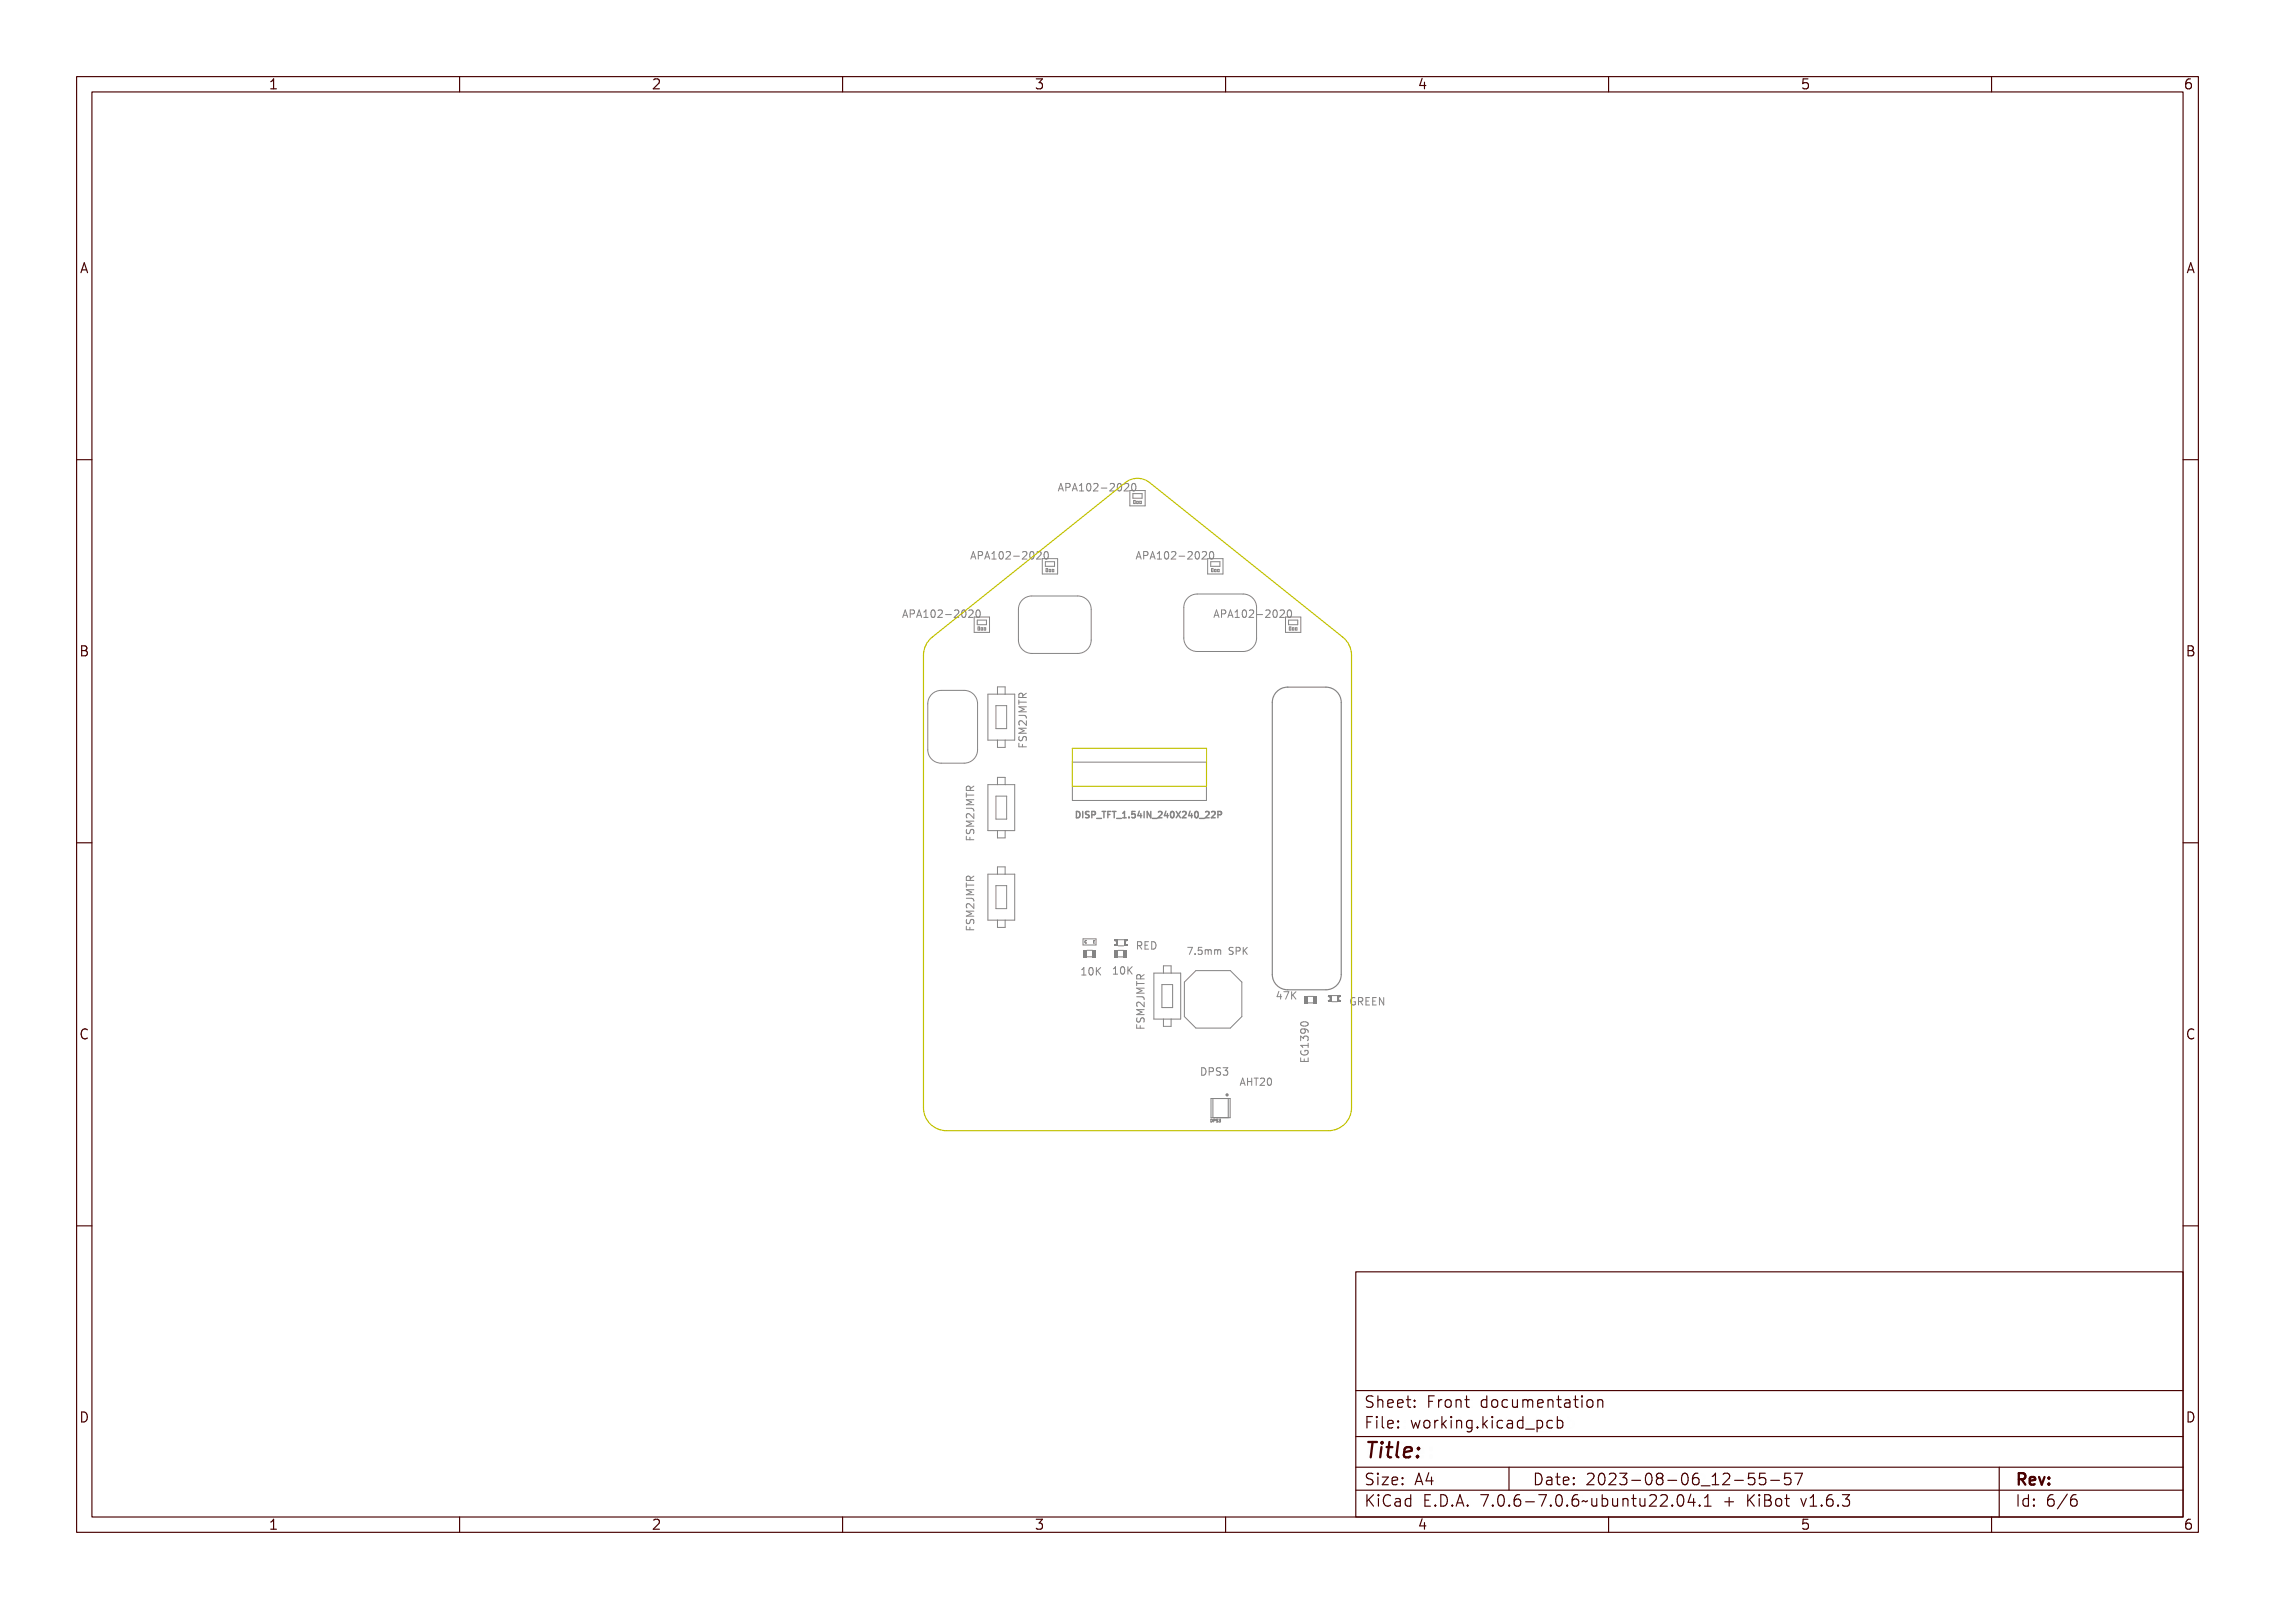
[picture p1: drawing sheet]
<svg xmlns="http://www.w3.org/2000/svg" width="297mm" height="210mm" viewBox="0 0 297 210" stroke-linecap="round" stroke-linejoin="round" font-family="sans-serif">
<defs><g id="words">
<text font-size="2.7" fill="#480000" x="178" y="190.3">Title:</text>
<g font-size="2" fill="#480000">
<text x="178" y="183.7">Sheet: Front documentation</text>
<text x="178" y="186.5">File: working.kicad_pcb</text>
<text x="178" y="193.9">Size: A4</text>
<text x="178" y="196.6">KiCad E.D.A. 7.0.6-7.0.6~ubuntu22.04.1 + KiBot v1.6.3</text>
<text x="200" y="193.9">Date: 2023-08-06_12-55-57</text>
<text x="263" y="196.6">Id: 6/6</text>
<text x="263" y="193.9">Rev:</text>
</g>
<g font-size="1.7" fill="#480000">
<text x="35" y="11.7">1</text>
<text x="85" y="11.7">2</text>
<text x="135" y="11.7">3</text>
<text x="185" y="11.7">4</text>
<text x="235" y="11.7">5</text>
<text x="285" y="11.7">6</text>
<text x="10.5" y="35.7">A</text>
<text x="285.5" y="35.7">A</text>
<text x="10.5" y="85.6">B</text>
<text x="285.5" y="85.6">B</text>
<text x="10.5" y="135.7">C</text>
<text x="285.5" y="135.7">C</text>
<text x="10.5" y="185.6">D</text>
<text x="285.5" y="185.6">D</text>
<text x="35" y="199.7">1</text>
<text x="85" y="199.7">2</text>
<text x="135" y="199.7">3</text>
<text x="185" y="199.7">4</text>
<text x="235" y="199.7">5</text>
<text x="285" y="199.7">6</text>
</g>
<g font-size="1.3" fill="#848484">
<text x="139.9" y="64.1">APA102-2020</text>
<text x="128.4" y="73">APA102-2020</text>
<text x="150" y="73">APA102-2020</text>
<text x="119.5" y="80.6">APA102-2020</text>
<text x="160.2" y="80.6">APA102-2020</text>
<text x="134" y="96.5" transform="rotate(-90 134 96.5)">FSM2JMTR</text>
<text x="127.2" y="108.7" transform="rotate(-90 127.2 108.7)">FSM2JMTR</text>
<text x="127.2" y="120.4" transform="rotate(-90 127.2 120.4)">FSM2JMTR</text>
<text x="148.2" y="123.9">RED</text>
<text x="141" y="127.3">10K</text>
<text x="145.1" y="127.2">10K</text>
<text x="167.1" y="130.4">47K</text>
<text x="176.1" y="131.2">GREEN</text>
<text x="149.4" y="133.3" transform="rotate(-90 149.4 133.3)">FSM2JMTR</text>
<text x="156.6" y="140.4">DPS3</text>
<text x="162.4" y="141.7">AHT20</text>
<text x="170.8" y="138.8" transform="rotate(-90 170.8 138.8)">EG1390</text>
</g>
<text font-size="1.2" fill="#848484" x="156.4" y="124.6">7.5mm SPK</text>
<text font-size="1.1" fill="#848484" x="141.8" y="106.8">DISP_TFT_1.54IN_240X240_22P</text>
<g font-size=".5" fill="#848484">
<text x="141.6" y="123.1">C</text>
<text x="142.7" y="123.1">E</text>
<text x="158" y="146.5">DPS3</text>
</g>
</g></defs>
<g fill="none" stroke="#848484" stroke-width=".13">
<path d="M119.2 79.6h-.4v1M119.9 79.7h.1l.3 .9h-.1l-.1-.2h-.3l-.1 .2h-.1zM119.9 79.8l.2 .5h-.3zM120.5 79.7a.48 .48 0 0 1 .5 .1l.1 .2a.32 .32 0 0 1-.5 .2v.4h-.1zM120.6 79.8h.1a.18 .18 0 0 1 .2 .2 .18 .18 0 0 1-.2 .1h-.1zM121.4 79.7h.2l.3 .9h-.2v-.2h-.4v.2h-.2zM121.5 79.8l.1 .5h-.2zM122.1 79.7h.3v.8h.2v.1h-.5v-.1h.2v-.7h-.2zM122.8 79.8a.28 .28 0 0 1 .4-.1 .28 .28 0 0 1 .2 .2 .53 .53 0 0 1-.3 .7 .56 .56 0 0 1-.3-.8zM123 79.8h.1a.51 .51 0 0 1 0 .7l-.2-.2zM123.6 79.7a.34 .34 0 0 1 .5 .1 .34 .34 0 0 1-.2 .5l-.2 .2h.4v.1h-.5l.2-.3a.27 .27 0 0 0 .2-.3 .27 .27 0 0 0-.2-.2h-.2zM125.1 79.7a.34 .34 0 0 1 .6 .1 .34 .34 0 0 1-.2 .5l-.2 .2h.4v.1h-.6l.2-.3a.27 .27 0 0 0 .3-.3 .27 .27 0 0 0-.3-.2h-.2z"/>
<path d="M126 79.8a.28 .28 0 0 1 .3-.1 .28 .28 0 0 1 .2 .2 .53 .53 0 0 1-.3 .7 .56 .56 0 0 1-.2-.8zM126.1 79.8h.1a.51 .51 0 0 1 0 .7l-.1-.2zM126.7 79.7a.34 .34 0 0 1 .5 .1 .34 .34 0 0 1-.1 .5l-.3 .2h.5v.1h-.6l.2-.3a.27 .27 0 0 0 .2-.3 .27 .27 0 0 0-.2-.2h-.2zM126.7 73l.4-1 .3 1M126.8 72.7h.5M127.6 79.8a.28 .28 0 0 1 .3-.1 .28 .28 0 0 1 .2 .2 .53 .53 0 0 1-.3 .7 .56 .56 0 0 1-.2-.8zM127.7 79.8h.1a.51 .51 0 0 1 0 .7l-.2-.2zM127.7 72.5h.4M128.1 72h-.4v1M128.7 72.1h.2l.3 .9h-.1l-.1-.2h-.3l-.1 .2h-.1zM128.8 72.2l.2 .5h-.3zM129.3 72.1a.48 .48 0 0 1 .6 .1v.1a.32 .32 0 0 1-.4 .3v.4h-.2z"/>
<path d="M129.5 72.2h.1a.18 .18 0 0 1 .2 .1 .18 .18 0 0 1-.2 .2h-.1zM130.3 72.1h.2l.3 .9h-.2v-.2h-.4v.2h-.2zM130.4 72.2l.1 .5h-.2zM130.9 72.1h.4v.8h.2v.1h-.5v-.1h.2v-.7h-.3zM131.7 72.2a.28 .28 0 0 1 .4-.2 .28 .28 0 0 1 .2 .3 .53 .53 0 0 1-.3 .7 .56 .56 0 0 1-.3-.8zM131.9 72.2l.1-.1a.51 .51 0 0 1 0 .8l-.2-.2zM132.5 72.1a.34 .34 0 0 1 .5 .1 .34 .34 0 0 1-.2 .5l-.2 .2h.4v.1h-.5l.2-.3a.27 .27 0 0 0 .2-.3 .27 .27 0 0 0-.2-.2h-.2zM133.4 72.6h.3v.1h-.3zM134 72.1a.34 .34 0 0 1 .6 .1 .34 .34 0 0 1-.2 .5l-.2 .2h.4v.1h-.6l.2-.3a.27 .27 0 0 0 .3-.3 .27 .27 0 0 0-.3-.2h-.2zM134.9 72.2a.28 .28 0 0 1 .3-.2 .28 .28 0 0 1 .2 .3 .53 .53 0 0 1-.3 .7 .56 .56 0 0 1-.2-.8zM135 72.2l.1-.1a.51 .51 0 0 1 0 .8l-.2-.2zM135.6 72.1a.34 .34 0 0 1 .5 .1 .34 .34 0 0 1-.2 .5l-.2 .2h.5v.1h-.6l.2-.3a.27 .27 0 0 0 .2-.3 .27 .27 0 0 0-.2-.2h-.2z"/>
<path d="M136.4 72.2a.28 .28 0 0 1 .4-.2 .28 .28 0 0 1 .2 .3 .53 .53 0 0 1-.3 .7 .56 .56 0 0 1-.3-.8zM136.6 72.2l.1-.1a.51 .51 0 0 1 0 .8l-.2-.2zM138.2 64.1l.3-1 .3 1M138.3 63.8h.4M139.1 63.6h.4M139.5 63.1h-.4v1M140.2 63.2h.1l.3 .9h-.1l-.1-.2h-.3l-.1 .2h-.1zM140.3 63.3l.1 .5h-.3zM140.8 63.2a.48 .48 0 0 1 .6 .1v.1a.32 .32 0 0 1-.5 .3v.4h-.1zM140.9 63.3h.2a.18 .18 0 0 1 .1 .1 .18 .18 0 0 1-.1 .2h-.2zM141.7 63.2h.2l.3 .9h-.1l-.1-.2h-.3l-.1 .2h-.1zM141.8 63.3l.2 .5h-.3z"/>
<path d="M142.4 63.2h.3v.8h.2v.1h-.5v-.1h.2v-.7h-.2zM143.2 63.3a.28 .28 0 0 1 .3-.1 .28 .28 0 0 1 .2 .2 .53 .53 0 0 1-.3 .7 .57 .57 0 0 1-.2-.8zM143.3 63.3h.1a.51 .51 0 0 1 0 .7l-.2-.2zM143.9 63.2a.34 .34 0 0 1 .5 .1 .34 .34 0 0 1-.2 .5l-.2 .2h.5v.1h-.6l.2-.3a.27 .27 0 0 0 .2-.3 .27 .27 0 0 0-.2-.2h-.2zM144.8 63.7h.3v.1h-.3zM145.5 63.2a.34 .34 0 0 1 .5 .1 .34 .34 0 0 1-.2 .5l-.2 .2h.4v.1h-.5l.2-.3a.27 .27 0 0 0 .2-.3 .27 .27 0 0 0-.2-.2h-.2zM146.3 63.3a.28 .28 0 0 1 .3-.1 .28 .28 0 0 1 .2 .2 .53 .53 0 0 1-.3 .7 .56 .56 0 0 1-.2-.8zM146.5 63.3a.51 .51 0 0 1 0 .7l-.1-.2zM147 63.2a.34 .34 0 0 1 .6 .1 .34 .34 0 0 1-.2 .5l-.2 .2h.4v.1h-.6l.2-.3a.27 .27 0 0 0 .3-.3 .27 .27 0 0 0-.3-.2h-.2zM147.9 63.3a.28 .28 0 0 1 .3-.1 .28 .28 0 0 1 .2 .2 .53 .53 0 0 1-.3 .7 .56 .56 0 0 1-.2-.8zM148 63.3h.1a.51 .51 0 0 1 0 .7l-.2-.2zM148.3 73l.4-1 .3 1"/>
<path d="M148.4 72.7h.5M149.3 72.5h.4M149.7 72h-.4v1M150.3 72.1h.2l.3 .9h-.1l-.1-.2h-.3l-.1 .2h-.2zM150.4 72.2l.2 .5h-.3zM150.9 72.1a.48 .48 0 0 1 .6 .1v.1a.32 .32 0 0 1-.4 .3v.4h-.2zM151.1 72.2h.1a.18 .18 0 0 1 .2 .1 .18 .18 0 0 1-.2 .2h-.1zM151.9 72.1h.2l.3 .9h-.2v-.2h-.4l-.1 .2h-.1zM152 72.2l.1 .5h-.2zM152.5 72.1h.4v.8h.2v.1h-.5v-.1h.2v-.7h-.3zM153.3 72.2a.28 .28 0 0 1 .3-.2 .28 .28 0 0 1 .2 .3 .53 .53 0 0 1-.2 .7 .56 .56 0 0 1-.3-.8zM153.5 72.2l.1-.1a.51 .51 0 0 1 0 .8l-.2-.2z"/>
<path d="M154.1 72.1a.34 .34 0 0 1 .5 .1 .34 .34 0 0 1-.2 .5l-.2 .2h.4v.1h-.6l.3-.3a.27 .27 0 0 0 .2-.3 .27 .27 0 0 0-.2-.2h-.2zM155 72.6h.3v.1h-.3zM155.1 78l.7-.4 .5-.1h6a1.75 1.75 0 0 1 1.7 1.8v4a1.75 1.75 0 0 1-1.7 1.7h-6a1.75 1.75 0 0 1-1.8-1.7v-4l.1-.5zM155.6 72.1a.34 .34 0 0 1 .6 .1 .34 .34 0 0 1-.2 .5l-.2 .2h.4v.1h-.6l.2-.3a.27 .27 0 0 0 .3-.3 .27 .27 0 0 0-.3-.2h-.2zM156.5 72.2a.28 .28 0 0 1 .3-.2 .28 .28 0 0 1 .2 .3 .53 .53 0 0 1-.3 .7 .56 .56 0 0 1-.2-.8zM156.6 72.2l.1-.1a.51 .51 0 0 1 0 .8l-.2-.2zM157.2 72.1a.34 .34 0 0 1 .5 .1 .34 .34 0 0 1-.2 .5l-.2 .2h.5v.1h-.6l.2-.3a.27 .27 0 0 0 .2-.3 .27 .27 0 0 0-.2-.2h-.2zM158 72.2a.28 .28 0 0 1 .4-.2 .28 .28 0 0 1 .2 .3 .53 .53 0 0 1-.3 .7 .56 .56 0 0 1-.3-.8zM158.2 72.2l.1-.1a.51 .51 0 0 1 0 .8l-.2-.2zM159.8 79.6h-.3v1M160.5 79.7h.2l.2 .9h-.1l-.1-.2h-.3l-.1 .2h-.1zM160.6 79.8l.1 .5h-.3z"/>
<path d="M161.1 79.7a.48 .48 0 0 1 .6 .1v.2a.32 .32 0 0 1-.5 .2v.4h-.1zM161.2 79.8h.2a.18 .18 0 0 1 .2 .2 .18 .18 0 0 1-.2 .1h-.2zM162.1 79.7h.1l.3 .9h-.1l-.1-.2h-.3l-.1 .2h-.1zM162.1 79.8l.2 .5h-.3zM162.7 79.7h.3v.8h.2v.1h-.5v-.1h.2v-.7h-.2zM163.5 79.8a.28 .28 0 0 1 .3-.1 .28 .28 0 0 1 .2 .2 .53 .53 0 0 1-.3 .7 .56 .56 0 0 1-.2-.8zM163.6 79.8h.1a.51 .51 0 0 1 0 .7l-.1-.2zM164.2 79.7a.34 .34 0 0 1 .5 .1 .34 .34 0 0 1-.1 .5l-.3 .2h.5v.1h-.6l.2-.3a.27 .27 0 0 0 .2-.3 .27 .27 0 0 0-.2-.2h-.2zM165.8 79.7a.34 .34 0 0 1 .5 .1 .34 .34 0 0 1-.2 .5l-.2 .2h.5v.1h-.6l.2-.3a.27 .27 0 0 0 .2-.3 .27 .27 0 0 0-.2-.2h-.2zM166.6 79.8a.28 .28 0 0 1 .3-.1 .28 .28 0 0 1 .2 .2 .53 .53 0 0 1-.2 .7 .56 .56 0 0 1-.3-.8zM166.8 79.8h.1a.51 .51 0 0 1 0 .7l-.2-.2zM167.4 79.7a.34 .34 0 0 1 .5 .1 .34 .34 0 0 1-.2 .5l-.2 .2h.4v.1h-.5l.2-.3a.27 .27 0 0 0 .2-.3 .27 .27 0 0 0-.2-.2h-.2z"/>
<path d="M168.2 79.8a.28 .28 0 0 1 .3-.1 .28 .28 0 0 1 .2 .2 .53 .53 0 0 1-.3 .7 .57 .57 0 0 1-.2-.8zM168.4 79.8a.51 .51 0 0 1 0 .7l-.1-.2zM117.8 80.6l.4-1 .3 1M117.9 80.3h.5M118.8 80.1h.4M121.6 90.6l.8-.4 .5-.1h3a1.75 1.75 0 0 1 1.7 1.8v6a1.75 1.75 0 0 1-1.7 1.7h-3a1.75 1.75 0 0 1-1.8-1.7v-6l.1-.5zM124.5 80.2h.3v.1h-.3zM133 97v.5h1M133.1 95.8h.1v.5h.3v-.4h.1v.4h.4v.1h-.9zM133.1 94.2h.9v.2h-.8l.5 .1v.1l-.5 .2h.8v.1h-.9v-.1l.5-.2-.5-.2zM133.1 92.8h.6a.35 .35 0 0 1 .3 .5h-.2a.22 .22 0 0 0 .1-.2 .22 .22 0 0 0-.2-.2h-.5v.3h-.1zM133.1 91.9h.9v.1h-.8l.5 .2v.1l-.5 .2h.8v.1h-.9v-.2l.5-.2-.5-.1z"/>
<path d="M133.1 91.1h.1v.3h.8v.1h-.8v.3h-.1zM133.1 95.1h.1a.2 .2 0 0 0 0 .3 .2 .2 0 0 0 .2 .1 .33 .33 0 0 1 .4-.4 .33 .33 0 0 1 .2 .5l-.1 .1a.22 .22 0 0 0 .1-.4 .22 .22 0 0 0-.4 0 .32 .32 0 0 1-.4 .4 .32 .32 0 0 1-.1-.6zM133.1 93.6a.59 .59 0 0 1 .8 .4v-.5h.1v.6l-.3-.2a.27 .27 0 0 0-.3-.2 .27 .27 0 0 0-.2 .2l.1 .2h-.2v-.1zM133.1 90.5l.3-.1 .2 .2 .4-.3v.1l-.3 .2-.1 .1v.1h.4v.2h-.9zM133.2 90.6h.3v.2h-.3zM133.5 97.1v.4M158.5 80.6l.3-1 .3 1M158.6 80.3h.4M159.5 80.1h.3M165.1 80.2h.4v.1h-.4zM126.2 109.1v.5h.9M126.2 119.7h.1v.4h.3v-.3h.1v.3h.5v.2h-1z"/>
<path d="M126.2 118.1h1v.1h-.9l.5 .2v.1l-.5 .2h.9v.1h-1v-.2l.5-.1-.5-.2zM126.2 116.7h.7a.35 .35 0 0 1 .2 .5h-.1a.22 .22 0 0 0 .1-.2 .22 .22 0 0 0-.2-.2h-.6v.2h-.1zM126.2 115.8h1v.1h-.9l.5 .2v.1l-.5 .1h.9v.1h-1v-.1l.5-.2-.5-.2zM126.2 115h.1v.3h.9v.1h-.9v.3h-.1zM126.2 108h.1v.4h.3v-.4h.1v.4h.5v.1h-1zM126.2 106.4h1v.1h-.9l.5 .2v.1l-.5 .1h.9v.2h-1v-.2l.5-.2-.5-.2zM126.2 104.9h.7a.35 .35 0 0 1 .2 .6h-.1a.22 .22 0 0 0 .1-.3 .22 .22 0 0 0-.2-.1h-.6v.2h-.1zM126.2 104h1v.1h-.9l.5 .2v.1l-.5 .2h.9v.1h-1v-.2l.5-.1-.5-.2zM126.2 103.2h.1v.3h.9v.1h-.9v.3h-.1zM126.3 119h.1a.2 .2 0 0 0-.1 .3 .2 .2 0 0 0 .3 0 .33 .33 0 0 1 .4-.4 .33 .33 0 0 1 .2 .6h-.2a.22 .22 0 0 0 .1-.3 .22 .22 0 0 0-.3 0 .32 .32 0 0 1-.4 .3 .32 .32 0 0 1-.1-.5zM126.3 107.2h.1a.2 .2 0 0 0-.1 .3 .2 .2 0 0 0 .3 .1 .33 .33 0 0 1 .4-.4 .33 .33 0 0 1 .2 .5l-.2 .1a.22 .22 0 0 0 .1-.3 .22 .22 0 0 0-.3-.1 .32 .32 0 0 1-.4 .4 .32 .32 0 0 1-.1-.6zM126.3 117.5a.59 .59 0 0 1 .8 .3v-.4h.1v.6l-.4-.2a.27 .27 0 0 0-.2-.3 .27 .27 0 0 0-.3 .3l.1 .2h-.1l-.1-.2z"/>
<path d="M126.3 105.7a.59 .59 0 0 1 .8 .4v-.5h.1v.6l-.4-.2a.27 .27 0 0 0-.2-.2 .27 .27 0 0 0-.3 .2l.1 .2h-.1l-.1-.1zM126.3 114.3h.3l.1 .1 .5-.3v.2l-.4 .1v.2v.1h.4v.1h-1zM126.3 102.6l.3-.1 .1 .2 .5-.3v.1l-.4 .2v.1v.2h.4v.1h-1zM126.4 114.4h.2l.1 .3h-.4zM126.4 102.7h.2l.1 .3h-.4zM126.6 109.3v.3M129 114.1h3.5v6h-3.5zM130 115.6h1.4v3h-1.4zM130.2 114.1v-1h1v1M126.2 120.9v.5h.9M126.6 121v.4M130.2 120.1v.9h1v-.9"/>
<path d="M141.2 126.4l.3-.1v.9h.2v.1h-.5v-.1h.2v-.7h-.2zM141.9 124h.7M141.9 124.9h.7M142 126.5a.28 .28 0 0 1 .3-.2 .28 .28 0 0 1 .2 .3 .53 .53 0 0 1-.3 .7 .56 .56 0 0 1-.2-.8zM142.1 126.5l.1-.1a.51 .51 0 0 1 0 .8l-.2-.2zM142.7 126.3h.1v.5l.4-.5h.2l-.4 .4 .4 .6h-.2l-.3-.5-.1 .1v.4h-.1zM145.3 126.3l.3-.1v.9h.2v.1h-.5v-.1h.2v-.7h-.2zM146.1 126.4a.28 .28 0 0 1 .3-.2 .28 .28 0 0 1 .2 .3 .52 .52 0 0 1-.3 .7 .56 .56 0 0 1-.2-.8zM146.2 126.3h.1a.52 .52 0 0 1 0 .8l-.2-.2zM146.8 126.2h.1v.5l.4-.5h.2l-.4 .4 .4 .6h-.2l-.3-.5-.1 .1v.4h-.1zM148.3 123a.48 .48 0 0 1 .6 .1v.2l-.2 .2 .3 .4h-.1l-.2-.3-.1-.1h-.1v.4h-.2zM148.4 133.7v.5h1"/>
<path d="M148.5 132.6h.1v.4h.2v-.4h.2v.4h.4v.1h-.9zM148.5 131h.9v.1h-.8l.5 .2v.1l-.5 .1h.8v.1h-.9v-.1l.4-.2-.4-.2zM148.5 129.5h.6a.35 .35 0 0 1 .3 .6h-.2a.22 .22 0 0 0 .1-.3 .22 .22 0 0 0-.2-.1h-.5v.2h-.1zM148.5 128.6h.9v.1h-.8l.5 .2v.1l-.5 .2h.8v.1h-.9v-.2l.4-.1-.4-.2zM148.5 127.8h.1v.3h.8v.1h-.8v.3h-.1zM148.5 123.1h.1a.17 .17 0 0 1 .2 .1 .17 .17 0 0 1-.2 .2h-.1zM148.5 131.8h.1a.2 .2 0 0 0-.1 .3 .2 .2 0 0 0 .3 .1 .33 .33 0 0 1 .4-.4 .33 .33 0 0 1 .2 .5l-.2 .1a.22 .22 0 0 0 .1-.3 .22 .22 0 0 0-.3-.1 .32 .32 0 0 1-.4 .4 .32 .32 0 0 1-.1-.6zM148.5 130.3a.59 .59 0 0 1 .8 .4v-.5h.1v.6l-.3-.2a.27 .27 0 0 0-.3-.2 .27 .27 0 0 0-.2 .2v.2h-.1v-.1zM148.5 127.2l.3-.1 .2 .2 .4-.3v.1l-.3 .2-.1 .1v.2h.4v.1h-.9zM148.6 127.3h.3v.3h-.3zM148.9 133.9v.3M149.2 123h.5v.1h-.4v.3h.4v.1h-.4v.3h.4v.1h-.5z"/>
<path d="M149.9 123a.49 .49 0 0 1 .6 .4 .49 .49 0 0 1-.6 .5zM150 123.1a.37 .37 0 0 1 .4 .3 .37 .37 0 0 1-.4 .4zM155.1 123.6h.6l-.4 1M156 124.5v.1M156.5 123.7h.6l-.4 .9h-.1l.3-.8h-.4zM156.7 139.4a.49 .49 0 0 1 .6 .5 .49 .49 0 0 1-.6 .5zM156.8 139.5a.37 .37 0 0 1 .4 .4 .37 .37 0 0 1-.4 .4zM157.4 124.4h.2v.2h-.2zM157.5 139.4a.48 .48 0 0 1 .6 .2v.1a.32 .32 0 0 1-.4 .3v.4h-.2zM157.7 139.5h.1a.18 .18 0 0 1 .2 .2 .18 .18 0 0 1-.2 .2h-.1zM158 123.7h.5v.1h-.4v.2a.33 .33 0 0 1 .4 .4 .33 .33 0 0 1-.5 .2v-.1a.23 .23 0 0 0 .3 0 .23 .23 0 0 0 .1-.3 .23 .23 0 0 0-.4 0zM158.4 139.5l.3-.1 .1 .1v.1a.2 .2 0 0 0-.2-.1 .2 .2 0 0 0-.1 .3 .33 .33 0 0 1 .4 .4 .33 .33 0 0 1-.5 .2l-.1-.2a.22 .22 0 0 0 .3 .1 .22 .22 0 0 0 .1-.3 .31 .31 0 0 1-.4-.2 .31 .31 0 0 1 .1-.3z"/>
<path d="M158.7 123.9l.3 .1 .2-.1 .1 .7h-.1l-.1-.6v.6h-.2v-.6l-.1 .6h-.1zM159.1 139.4a.29 .29 0 0 1 .4 0 .29 .29 0 0 1 0 .5 .31 .31 0 0 1 .1 .4 .31 .31 0 0 1-.5 .1v-.2a.23 .23 0 0 0 .3 .1 .23 .23 0 0 0 0-.4h-.2v-.1h.1a.17 .17 0 0 0 .2-.2 .17 .17 0 0 0-.3-.1l-.1 .1zM159.4 123.9l.4 .1 .2-.1 .1 .7h-.2v-.6l-.1 .6h-.1l-.1-.6-.1 .6h-.1zM159.7 139.4h.6l-.3 .3M160.1 139.7l.2 .2v.3l-.2 .1M161 123.8l.3-.1h.2v.2a.19 .19 0 0 0-.3-.1 .19 .19 0 0 0-.1 .3 .3 .3 0 0 1 .4 .1 .3 .3 0 0 1-.2 .4 .3 .3 0 0 1-.4-.2 .21 .21 0 0 0 .3 .1 .21 .21 0 0 0 .1-.3 .29 .29 0 0 1-.3-.1 .29 .29 0 0 1 0-.3zM161.7 123.7h.3a.29 .29 0 0 1 .3 .4 .29 .29 0 0 1-.5 .2v.3h-.1zM161.8 123.8h.2a.17 .17 0 0 1 .1 .2 .17 .17 0 0 1-.1 .2h-.2zM162.4 123.7h.1v.4l.4-.4h.2l-.4 .4 .4 .5h-.2l-.3-.4-.1 .1v.3h-.1zM167.5 129.5h.1v.6h.2v.1h-.2v.2h-.1v-.2h-.4zM167.5 129.6v.5h-.3zM167.9 129.5h.6l-.3 .9h-.2l.4-.8h-.5z"/>
<path d="M168.7 129.5h.1v.4l.4-.4h.2l-.4 .4 .4 .5h-.2l-.3-.4-.1 .1v.3h-.1zM169.8 133.8v-.1a.52 .52 0 0 1 .5-.3 .52 .52 0 0 1 .5 .3l-.1 .1M169.9 138.1h.1v.4h.3v-.4h.1v.4h.3v-.4h.1v.6h-.9zM169.9 136.7h.8v-.2h.1v.6h-.1v-.2h-.7v.2h-.1zM169.9 137.3h.1v.2a.37 .37 0 0 0 .4 .4 .37 .37 0 0 0 .3-.5h-.3v.2h-.1v-.3h.4a.43 .43 0 0 1 0 .6 .43 .43 0 0 1-.6 0 .38 .38 0 0 1-.2-.6zM169.9 135.9l.3-.1 .1 .1a.31 .31 0 0 1 .5-.1 .31 .31 0 0 1 0 .5l-.1 .1a.23 .23 0 0 0 0-.4 .23 .23 0 0 0-.3 0v.2h-.1v-.1a.18 .18 0 0 0-.3-.2 .17 .17 0 0 0 0 .3v.1h-.1zM170 135h.1a.46 .46 0 0 1 .5 0 .46 .46 0 0 1 .2 .4l-.1 .1a.28 .28 0 0 0 0-.3 .28 .28 0 0 0-.3-.1 .32 .32 0 0 1-.1 .5 .32 .32 0 0 1-.5-.3zM170 134.3l.1-.1a.53 .53 0 0 1 .7 .3 .55 .55 0 0 1-.5 .3 .55 .55 0 0 1-.5-.3zM170 134.4l.5-.1 .2 .2a.52 .52 0 0 1-.7 0zM176.3 130.4l.3-.1h.2v.1h-.2a.37 .37 0 0 0-.3 .4 .37 .37 0 0 0 .4 .3v-.3h-.1v-.1h.2v.4a.43 .43 0 0 1-.5 0 .43 .43 0 0 1-.1-.6zM177 130.3a.48 .48 0 0 1 .6 .1v.2l-.2 .2 .3 .4h-.2l-.1-.3-.2-.1h-.1v.4h-.1zM177.1 130.4h.2a.17 .17 0 0 1 .1 .1 .17 .17 0 0 1-.1 .2h-.2z"/>
<path d="M177.8 130.3h.6v.1h-.5v.3h.4v.1h-.4v.3h.5v.1h-.6zM178.6 130.3h.5v.1h-.4v.3h.4v.1h-.4v.3h.5v.1h-.6zM179.3 130.3h.2l.3 .7v-.7h.1v.9h-.1l-.4-.8v.8h-.1zM180.1 130.2l.5 1v-1M158 146.1a.18 .18 0 0 1 .2 .2 .18 .18 0 0 1-.2 .2zM158 146.2a.14 .14 0 0 1 .2 .1 .14 .14 0 0 1-.2 .2zM158.3 146.1h.1a.11 .11 0 0 1 .1 .2 .11 .11 0 0 1-.2 0v.2zM158.3 146.2h.1v.1h-.1zM158.6 146.2l.2-.1-.2 .1a.12 .12 0 0 1 .2 .1 .12 .12 0 0 1-.1 .2 .12 .12 0 0 1-.1-.1h.2l-.2-.1zM158.9 146.1l.2 .1-.1 .3h-.1l.1-.1-.1-.1 .1-.1zM159.1 146.1h.2l-.1 .1 .1 .2h-.1M162.2 140.7l-.3 1"/>
<path d="M162.7 140.8h.2l.2 .9h-.1l-.1-.2h-.3v.2h-.2zM162.8 140.9l.1 .5h-.2zM163.2 140.8h.2v.4h.3v-.4h.1v.9h-.1v-.4h-.3v.4h-.2zM164 140.8h.7v.1h-.3v.8h-.2v-.8h-.2zM164.8 140.8a.33 .33 0 0 1 .5 .1 .33 .33 0 0 1-.2 .5l-.2 .2h.4v.1h-.5l.2-.3a.26 .26 0 0 0 .2-.3 .26 .26 0 0 0-.2-.2h-.2zM165.6 140.9a.28 .28 0 0 1 .3-.1 .28 .28 0 0 1 .2 .2 .41 .41 0 0 1 0 .5 .41 .41 0 0 1-.4 .2l-.1-.3zM165.8 140.9a.5 .5 0 0 1 0 .7l-.1-.2z"/>
<circle cx="132" cy="72.5" r=".09"/>
<circle cx="135.1" cy="72.5" r=".09"/>
<circle cx="136.7" cy="72.5" r=".09"/>
<circle cx="143.4" cy="63.6" r=".09"/>
<circle cx="146.5" cy="63.6" r=".09"/>
<circle cx="148.1" cy="63.6" r=".09"/>
<circle cx="153.6" cy="72.5" r=".09"/>
<circle cx="156.7" cy="72.5" r=".09"/>
<circle cx="158.3" cy="72.5" r=".09"/>
<circle cx="123.1" cy="80.2" r=".09"/>
<circle cx="126.2" cy="80.2" r=".09"/>
<circle cx="127.8" cy="80.2" r=".09"/>
<circle cx="163.7" cy="80.2" r=".09"/>
<circle cx="166.9" cy="80.2" r=".09"/>
<circle cx="168.4" cy="80.2" r=".09"/>
<circle cx="142.2" cy="126.8" r=".09"/>
<circle cx="146.3" cy="126.7" r=".09"/>
<circle cx="170.2" cy="135.3" r=".21"/>
<circle cx="170.3" cy="134.5" r=".09"/>
<circle cx="165.8" cy="141.2" r=".08"/>
</g>
<g fill="none" stroke="#848484" stroke-width=".19">
<path d="M140.5 105.9a.42 .42 0 0 1 .5 .4 .42 .42 0 0 1-.5 .4zM141.4 105.9v.8M141.9 106a.42 .42 0 0 1 .5 .4 .42 .42 0 0 1-.5 .4zM142 106.1a.31 .31 0 0 1 .3 .3 .31 .31 0 0 1-.3 .3zM142.6 106h.4v.1h-.1v.6h.1v.1h-.4v-.1h.1v-.6h-.1zM143.3 106h.3h.1v.1a.17 .17 0 0 0-.3-.1 .17 .17 0 0 0 0 .3 .27 .27 0 0 1 .3 .1 .27 .27 0 0 1-.1 .4 .27 .27 0 0 1-.4-.2 .19 .19 0 0 0 .3 .1 .19 .19 0 0 0 0-.3 .26 .26 0 0 1-.2-.1 .26 .26 0 0 1 0-.3zM143.9 106h.2a.26 .26 0 0 1 .3 .3 .26 .26 0 0 1-.4 .2v.3h-.1zM144 106.1h.1a.15 .15 0 0 1 .2 .1 .15 .15 0 0 1-.2 .2h-.1zM144.5 107h.6zM145.2 106h.6v.1h-.3v.7h-.1v-.7h-.2zM145.9 106h.5v.1h-.4v.2h.4v.1h-.4v.4h-.1zM146.5 106h.6v.1h-.3v.7h-.1v-.7h-.2z"/>
<path d="M147.1 107h.7zM147.9 106h.3v.7h.2v.1h-.5v-.1h.2v-.6h-.2zM148.7 106.6h.2v.2h-.2zM149.2 106h.4v.1h-.3v.2a.3 .3 0 0 1 .4 .3 .3 .3 0 0 1-.5 .2v-.2a.21 .21 0 0 0 .3 .1 .21 .21 0 0 0 0-.3 .21 .21 0 0 0-.3 0zM150.2 106h.1v.5h.1v.1h-.1v.2h-.1v-.2h-.4zM150.2 106.1v.4h-.3zM150.6 106h.4v.1h-.2v.6h.2v.1h-.4v-.1h.1v-.6h-.1zM151.2 106h.1l.3 .6v-.6h.1v.8h-.1l-.3-.7v.7h-.1zM151.8 107h.6zM152.5 106a.29 .29 0 0 1 .5 .1 .29 .29 0 0 1-.2 .4l-.2 .2h.4v.1h-.5l.3-.4a.21 .21 0 0 0 .1-.3 .21 .21 0 0 0-.4 0zM153.5 106h.1v.5h.1v.1h-.1v.2h-.1v-.2h-.3zM153.5 106.1v.4h-.3z"/>
<path d="M153.9 106.1a.24 .24 0 0 1 .3-.1 .24 .24 0 0 1 .1 .2l.1 .2a.32 .32 0 0 1-.3 .4 .49 .49 0 0 1-.2-.7zM154 106.1a.33 .33 0 0 1 .3 .3 .33 .33 0 0 1-.3 .3v-.3zM154.5 106h.1l.2 .3 .2-.3h.1l-.3 .4 .3 .4h-.1l-.2-.4-.2 .4h-.2l.3-.4zM155.2 106a.29 .29 0 0 1 .4 .1 .29 .29 0 0 1-.1 .4l-.2 .2h.4v.1h-.5l.2-.4a.21 .21 0 0 0 .1-.3 .21 .21 0 0 0-.3 0zM156.1 106h.2v.5h.1v.1h-.1v.2h-.1v-.2h-.4zM156.2 106.1v.4h-.3zM156.6 106.1a.24 .24 0 0 1 .2-.1 .24 .24 0 0 1 .2 .2v.2a.32 .32 0 0 1-.2 .4 .49 .49 0 0 1-.2-.7zM156.7 106.1a.33 .33 0 0 1 .2 .3 .33 .33 0 0 1-.2 .3l-.1-.3zM157.1 107h.7zM157.8 106a.29 .29 0 0 1 .5 .1 .29 .29 0 0 1-.2 .4l-.1 .2h.3v.1h-.5l.3-.4a.21 .21 0 0 0 .1-.3 .21 .21 0 0 0-.4 0zM158.5 106a.29 .29 0 0 1 .5 .1 .29 .29 0 0 1-.2 .4l-.2 .2h.4v.1h-.5l.2-.4a.21 .21 0 0 0 .2-.3 .21 .21 0 0 0-.4 0zM159.2 106h.2a.26 .26 0 0 1 .3 .3 .26 .26 0 0 1-.4 .2v.3h-.1z"/>
<path d="M159.3 106.1h.1a.15 .15 0 0 1 .2 .1 .15 .15 0 0 1-.2 .2h-.1z"/>
<circle cx="154.1" cy="106.4" r=".07"/>
<circle cx="156.8" cy="106.4" r=".07"/>
</g>
<g fill="#848484">
<path d="M141.4 124h.5v.9h-.5z" fill-rule="evenodd"/>
<path d="M142.6 124h.5v.9h-.5z" fill-rule="evenodd"/>
</g>
<g fill="none" stroke="#848484" stroke-width=".13">
<path d="M133.5 78.3l.7-.5h.5h6a1.75 1.75 0 0 1 1.8 1.7v4a1.75 1.75 0 0 1-1.8 1.8h-6a1.75 1.75 0 0 1-1.7-1.8v-4v-.4zM136.1 72.9h2v2h-2zM136.5 73.3h1.2v.6h-1.2zM136.6 74.2h.2v.4h-.2zM137 74.3h.2v.3h-.2zM137.4 74.3h.2v.3h-.2zM157.7 72.9h2v2h-2zM158.1 73.3h1.2v.6h-1.2zM158.2 74.2h.2v.4h-.2zM158.6 74.3h.2v.3h-.2zM159 74.3h.2v.3h-.2zM127.2 80.5h2v2h-2z"/>
<path d="M127.6 80.9h1.2v.6h-1.2zM127.7 81.8h.2v.4h-.2zM128.1 81.9h.2v.3h-.2zM128.5 81.9h.2v.3h-.2zM129 90.6h3.5v6h-3.5zM130 92.1h1.4v3h-1.4zM130.2 90.6v-.9h1v.9M130.2 96.6v1h1v-1M129 102.4h3.5v6h-3.5zM130 103.9h1.4v3h-1.4zM130.2 102.4v-.9h1v.9M130.2 108.4v1h1v-1"/>
<path d="M158.1 143.4h2.5v2.5h-2.5zM158.3 143.4v2.5M160.3 143.4v2.5"/>
</g>
<path d="M166.7 90.3l.4-.3 .5-.2 .5-.1h5a2 2 0 0 1 2 2v35.5a2 2 0 0 1-2 2h-5a2 2 0 0 1-2-2v-35.5l.1-.5 .2-.5z" fill="none" stroke="#848484" stroke-width=".15"/>
<circle cx="160.2" cy="142.9" r=".21" fill="#848484"/>
<path d="M147.5 64h2v2h-2zM147.9 64.4h1.2v.6h-1.2zM148 65.3h.2v.4h-.2zM148.4 65.4h.2v.3h-.2zM148.8 65.4h.2v.3h-.2zM170.8 130.9h.7M170.8 130.1h.7" fill="none" stroke="#848484" stroke-width=".13"/>
<g fill="#848484">
<path d="M171.4 130h.5v1h-.5z" fill-rule="evenodd"/>
<path d="M170.3 130h.5v1h-.5z" fill-rule="evenodd"/>
</g>
<g fill="none" stroke="#848484" stroke-width=".13">
<path d="M140 99.5h17.5v5h-17.5zM154.6 128.2l1.5-1.5h4.5l1.5 1.5v4.5l-1.5 1.5h-4.5l-1.5-1.5zM173.4 130.1a.28 .28 0 0 1 .3 .2 .28 .28 0 0 1-.3 .3M173.9 129.9h.7M173.9 130.7h.7M175 130a.3 .3 0 0 0-.3 .3 .3 .3 0 0 0 .3 .3"/>
<circle cx="174.8" cy="130" r=".07"/>
</g>
<g fill="#848484">
<path d="M174.9 129.9h.2v.2h-.2z" fill-rule="evenodd"/>
<path d="M174.6 129.9h.3z" fill-rule="evenodd"/>
<path d="M174.6 129.9h.2v.9h-.2z" fill-rule="evenodd"/>
<path d="M173.4 129.9h.5v.2h-.5z" fill-rule="evenodd"/>
<path d="M173.6 130.1h.3v.5h-.3z" fill-rule="evenodd"/>
<path d="M173.6 130.1h.1v.1h-.1z" fill-rule="evenodd"/>
<path d="M173.6 130.5h.1v.1h-.1z" fill-rule="evenodd"/>
<path d="M174.8 130.6h.3v.2h-.3z" fill-rule="evenodd"/>
<path d="M173.4 130.6h.5v.2h-.5z" fill-rule="evenodd"/>
</g>
<path d="M167.8 80.5h2v2h-2zM168.2 80.9h1.2v.6h-1.2zM168.3 81.8h.2v.4h-.2zM168.7 81.9h.2v.3h-.2zM169.1 81.9h.2v.3h-.2zM141.4 122.5h1.7v.8h-1.7zM146 124h.7M146 124.9h.7M150.6 127h3.5v6h-3.5zM151.7 128.5h1.4v3h-1.4zM151.9 127v-.9h1v.9M151.9 133v1h1v-1" fill="none" stroke="#848484" stroke-width=".13"/>
<g fill="#848484">
<path d="M145.5 124h.5v.9h-.5z" fill-rule="evenodd"/>
<path d="M146.7 124h.5v.9h-.5z" fill-rule="evenodd"/>
</g>
<g fill="none" stroke="#848484" stroke-width=".13">
<path d="M145.5 122.8a.28 .28 0 0 1 .3 .3 .28 .28 0 0 1-.3 .2M146 122.7h.7M146 123.5h.7M147.1 122.8a.3 .3 0 0 0-.2 .3 .3 .3 0 0 0 .2 .3"/>
<circle cx="147" cy="122.7" r=".07"/>
</g>
<g fill="#848484">
<path d="M147 122.6h.2v.2h-.2z" fill-rule="evenodd"/>
<path d="M146.7 122.6l.4 .1z" fill-rule="evenodd"/>
<path d="M146.7 122.6h.2v.9h-.2z" fill-rule="evenodd"/>
<path d="M145.5 122.6h.5v.2h-.5z" fill-rule="evenodd"/>
<path d="M145.8 122.8h.2v.5h-.2z" fill-rule="evenodd"/>
<path d="M145.7 122.8h.1v.1h-.1z" fill-rule="evenodd"/>
<path d="M145.7 123.2h.1v.1h-.1z" fill-rule="evenodd"/>
<path d="M146.9 123.3h.3v.2h-.3z" fill-rule="evenodd"/>
<path d="M145.5 123.3h.5v.2h-.5z" fill-rule="evenodd"/>
</g>
<path d="M140 97.7h17.5v4.9h-17.5z" fill="none" stroke="#c2c200" stroke-width=".13"/>
<path d="M121.4 83.5l25.5-20.5a2.54 2.54 0 0 1 3.2 0l25.2 20.2a3 3 0 0 1 1.1 2.3v59.1a3 3 0 0 1-3 3h-49.8a3 3 0 0 1-3-3v-59.1a3 3 0 0 1 .8-2z" fill="none" stroke="#c2c200" stroke-width=".15"/>
<g fill="none" stroke="#480000" stroke-width=".15">
<path d="M10 10h277v190h-277zM12 12h273v186h-273zM60 10v2M110 10v2M160 10v2M210 10v2M260 10v2M10 60h2M285 60h2M10 110h2M285 110h2M10 160h2"/>
<path d="M285 160h2M177 166h108v32h-108zM60 198v2M110 198v2M160 198v2M177 181.5h108M177 187.5h108M177 191.5h108M177 194.5h108M178.1 195.2h.2v.6l.6-.6h.3l-.6 .6 .6 .8h-.2l-.5-.7-.2 .2v.5h-.2zM178.2 185h.9v.2h-.7v.4h.6v.2h-.6v.7h-.2zM178.3 182.4l.5-.1h.2v.2a.34 .34 0 0 0-.4-.1 .34 .34 0 0 0-.2 .4 .62 .62 0 0 1 .6 .7 .71 .71 0 0 1-.8 .2v-.2a.4 .4 0 0 0 .4 .1 .4 .4 0 0 0 .3-.3l-.4-.2a.4 .4 0 0 1-.3-.3 .4 .4 0 0 1 .1-.4z"/>
<path d="M178.3 192.5l.5-.1h.2v.2a.34 .34 0 0 0-.4-.1 .34 .34 0 0 0-.2 .4 .62 .62 0 0 1 .6 .7 .71 .71 0 0 1-.8 .2v-.2a.4 .4 0 0 0 .4 .1 .4 .4 0 0 0 .3-.3l-.4-.2a.4 .4 0 0 1-.3-.3 .4 .4 0 0 1 .1-.4zM179.4 182.2h.2v.6a.35 .35 0 0 1 .4-.1 .35 .35 0 0 1 .2 .4v.6h-.2v-.8l-.2-.1a.28 .28 0 0 0-.2 .3v.6h-.2zM179.5 185.4h.4v.9h.4v.2h-.9v-.2h.3v-.8h-.2zM179.5 192.8h.4v.9h.4v.1h-.9v-.1h.3v-.8h-.2zM179.5 195.6h.4v.9h.4v.1h-.9v-.1h.3v-.8h-.2zM179.7 184.9h.2v.3h-.2zM179.7 192.3h.2v.3h-.2zM179.7 195.1h.2v.3h-.2zM180.6 184.9h.4v1.3l.1 .1h.3v.2a.4 .4 0 0 1-.5-.4v-1h-.3zM180.6 192.8h.8v.1l-.6 .8h.6v.1h-.8v-.1l.6-.8h-.6zM180.7 182.8a.49 .49 0 0 1 .6-.1 .49 .49 0 0 1 .2 .5h-.8a.42 .42 0 0 0 .3 .4 .42 .42 0 0 0 .4-.1v.2a.6 .6 0 0 1-.8-.1 .6 .6 0 0 1 .1-.8zM180.7 195.4l.3-.2h.2h.3v.2a.43 .43 0 0 0-.6 0 .43 .43 0 0 0-.2 .5 .43 .43 0 0 0 .2 .5 .43 .43 0 0 0 .6 0v.2a.62 .62 0 0 1-.7 0 .62 .62 0 0 1-.3-.7z"/>
<path d="M180.8 182.9l.2-.1a.27 .27 0 0 1 .3 .3h-.6zM181.8 195.6a.5 .5 0 0 1 .6-.1 .5 .5 0 0 1 .2 .5v.6h-.1v-.1a.38 .38 0 0 1-.5 .2 .38 .38 0 0 1-.2-.5 .38 .38 0 0 1 .4-.2h.3a.35 .35 0 0 0-.3-.4 .35 .35 0 0 0-.4 .2zM181.9 182.8a.49 .49 0 0 1 .6-.1 .49 .49 0 0 1 .2 .5h-.8a.42 .42 0 0 0 .3 .4 .42 .42 0 0 0 .5-.1v.2a.6 .6 0 0 1-.9-.1 .6 .6 0 0 1 .1-.8zM181.9 185.5a.49 .49 0 0 1 .6-.1 .49 .49 0 0 1 .2 .5h-.8a.42 .42 0 0 0 .3 .4 .42 .42 0 0 0 .5-.1v.2a.6 .6 0 0 1-.9-.1 .6 .6 0 0 1 .1-.8zM181.9 192.9a.49 .49 0 0 1 .6-.1 .49 .49 0 0 1 .2 .5h-.8a.42 .42 0 0 0 .3 .4 .42 .42 0 0 0 .5-.1v.2a.6 .6 0 0 1-.9-.1 .6 .6 0 0 1 .1-.8zM182 196.2l.5-.1a.31 .31 0 0 1-.2 .4 .31 .31 0 0 1-.4-.1zM182 182.9l.2-.1a.27 .27 0 0 1 .3 .3h-.6zM182 185.6l.2-.1a.27 .27 0 0 1 .3 .3h-.6zM182 193l.2-.1a.27 .27 0 0 1 .3 .3h-.6zM183 195.7l.4-.2 .2 .2v-.6h.2v1.5h-.2v-.1a.42 .42 0 0 1-.5 .1 .42 .42 0 0 1-.2-.5zM183.2 195.8a.23 .23 0 0 1 .4 0v.3a.33 .33 0 0 1-.2 .4 .48 .48 0 0 1-.2-.7zM183.2 182.3h.2v.4h.4v.1h-.4v.7l.1 .1h.3v.1a.41 .41 0 0 1-.6-.3v-.6h-.3v-.1h.3z"/>
<path d="M183.3 185.4h.2v.3h-.2zM183.3 186.2h.2v.3h-.2zM183.3 192.8h.2v.3h-.2zM183.3 193.6h.2v.2h-.2zM184.5 182.7h.2v.3h-.2zM184.5 183.5h.2v.2h-.2zM185.2 185.4h.2l.2 .8 .1-.5h.2l.2 .5 .1-.8h.2l-.2 1.1h-.2l-.2-.7-.2 .7h-.1zM185.4 195.2h.9v.2h-.7v.4h.6v.2h-.6v.5h.7v.1h-.9zM185.7 192.4h.2l.5 1.4h-.2l-.1-.3h-.5l-.1 .3h-.2zM185.8 192.6l.2 .7h-.4zM186.6 182.3h.9v.2h-.7v.4h.6v.2h-.6v.6h-.2zM186.7 185.5a.56 .56 0 0 1 .8 .2 .56 .56 0 0 1-.3 .7 .57 .57 0 0 1-.6-.2 .57 .57 0 0 1 .1-.7z"/>
<path d="M186.8 185.6a.26 .26 0 0 1 .3-.1 .26 .26 0 0 1 .2 .2v.2a.33 .33 0 0 1-.3 .4l-.2-.2zM186.9 196.4h.2v.2h-.2zM187.1 192.4h.2v.9h.2v.2h-.2v.3h-.2v-.3h-.6v-.2zM187.1 192.6v.7h-.4zM187.8 195.2a.76 .76 0 0 1 .9 .7 .76 .76 0 0 1-.9 .7zM188 195.4a.5 .5 0 0 1 .5 .2 .5 .5 0 0 1 0 .5 .39 .39 0 0 1-.5 .4zM188 182.7h.2v.2a.41 .41 0 0 1 .6-.2v.2a.37 .37 0 0 0-.5-.1 .37 .37 0 0 0-.1 .4v.5h-.2zM188 185.4h.2v.2a.41 .41 0 0 1 .6-.2v.2a.37 .37 0 0 0-.5-.1 .37 .37 0 0 0-.1 .4v.6h-.2zM189.1 184.9h.1v.9l.5-.4h.2l-.4 .4 .5 .7h-.2l-.4-.6-.2 .1v.5h-.1zM189.1 182.8a.56 .56 0 0 1 .8 .2 .56 .56 0 0 1-.3 .7 .57 .57 0 0 1-.6-.2 .57 .57 0 0 1 .1-.7zM189.2 182.9a.26 .26 0 0 1 .3-.1 .26 .26 0 0 1 .2 .2v.2a.33 .33 0 0 1-.3 .4l-.2-.2zM189.3 196.4h.3v.2h-.3z"/>
<path d="M190.2 182.7h.2v.1a.35 .35 0 0 1 .4-.1 .35 .35 0 0 1 .3 .4v.6h-.2v-.8l-.2-.1a.28 .28 0 0 0-.3 .3v.6h-.2zM190.3 185.4h.4v.9h.4v.2h-.9v-.2h.4v-.8h-.3zM190.5 195.2h.3l.4 1.4h-.2l-.1-.3h-.5l-.1 .3h-.2zM190.6 184.9h.1v.3h-.1zM190.6 195.4l.2 .7h-.4zM191.4 185.4h.2v.1a.35 .35 0 0 1 .4-.1 .35 .35 0 0 1 .3 .4v.7h-.2v-.9l-.2-.1a.28 .28 0 0 0-.3 .3v.7h-.2zM191.7 182.3h.1v.4h.4v.1h-.4v.7l.1 .1h.3v.1a.41 .41 0 0 1-.5-.3v-.6h-.3v-.1h.3zM191.7 196.4h.3v.2h-.3zM192.7 185.5l.3-.2 .3 .2v-.1h.2v1a.53 .53 0 0 1-.8 .4v-.2a.36 .36 0 0 0 .4 .1 .36 .36 0 0 0 .2-.4l-.2 .1a.51 .51 0 0 1-.5-.2 .51 .51 0 0 1 0-.5zM192.8 185.6a.25 .25 0 0 1 .3-.1 .25 .25 0 0 1 .2 .2v.2a.32 .32 0 0 1-.3 .4 .47 .47 0 0 1-.2-.7zM193.8 195.2h.9l-.5 1.4h-.2l.5-1.2h-.7zM193.9 182.8l.3-.2 .3 .2v-.6h.2v1.5h-.2v-.1a.42 .42 0 0 1-.6 .1 .42 .42 0 0 1-.1-.5z"/>
<path d="M194.1 182.8a.42 .42 0 0 1 .4 .4 .42 .42 0 0 1-.3 .4 .48 .48 0 0 1-.1-.8zM194.1 186.2h.3v.3h-.3zM195.1 184.9h.2v.9l.4-.4h.3l-.5 .4 .5 .7h-.2l-.4-.6-.1 .1v.5h-.2zM195.1 182.8a.56 .56 0 0 1 .8 .2 .56 .56 0 0 1-.3 .7 .57 .57 0 0 1-.6-.2 .57 .57 0 0 1 .1-.7zM195.2 182.9a.26 .26 0 0 1 .3-.1 .26 .26 0 0 1 .2 .2v.2a.33 .33 0 0 1-.3 .4l-.2-.2zM195.3 196.4h.3v.2h-.3zM196.3 185.4h.5v.9h.3v.2h-.9v-.2h.4v-.8h-.3zM196.3 195.4a.45 .45 0 0 1 .5-.2 .45 .45 0 0 1 .3 .5v.2a.51 .51 0 0 1-.2 .6 .51 .51 0 0 1-.6 0l-.1-.6zM196.4 182.8l.5-.2 .2 .1v.2a.4 .4 0 0 0-.6 0 .4 .4 0 0 0 0 .6 .4 .4 0 0 0 .6 0v.2a.58 .58 0 0 1-.8-.1 .58 .58 0 0 1 .1-.8zM196.5 195.4a.39 .39 0 0 1 .4 .5v.2a.29 .29 0 0 1-.3 .4 .29 .29 0 0 1-.2-.4v-.5zM196.6 184.9h.2v.3h-.2zM197 191.5v3"/>
<path d="M197.4 182.7h.2v.8l.2 .1a.28 .28 0 0 0 .3-.3v-.6h.2v1h-.2v-.1a.35 .35 0 0 1-.4 .2 .35 .35 0 0 1-.3-.5zM197.6 185.5l.5-.2 .2 .1v.2a.4 .4 0 0 0-.6 0 .4 .4 0 0 0 0 .6 .4 .4 0 0 0 .6 0v.2a.58 .58 0 0 1-.8-.1 .58 .58 0 0 1 .1-.8zM197.7 196.4h.3v.2h-.3zM198.6 182.7h.1a.21 .21 0 0 1 .2-.1 .21 .21 0 0 1 .2 .2l.2-.2 .1 .1a1.27 1.27 0 0 1 .2 1h-.2v-.8l-.1-.1-.2 .1v.8h-.1v-.8l-.2-.1-.1 .1v.8h-.1zM198.7 185.4a.5 .5 0 0 1 .5-.1 .5 .5 0 0 1 .3 .5v.7h-.2v-.2a.38 .38 0 0 1-.5 .2 .38 .38 0 0 1-.2-.5 .38 .38 0 0 1 .5-.2h.2a.35 .35 0 0 0-.3-.4 .35 .35 0 0 0-.3 .2zM198.7 195.4l.3-.2h.2h.2v.2a.43 .43 0 0 0-.5 0 .43 .43 0 0 0-.1 .5 .44 .44 0 0 1 .6-.1 .44 .44 0 0 1 .1 .6 .47 .47 0 0 1-.6 .3 .47 .47 0 0 1-.3-.5v-.5zM198.8 186l.5-.1a.31 .31 0 0 1-.1 .4 .31 .31 0 0 1-.4-.1zM198.9 195.9a.3 .3 0 0 1 .4 .3 .3 .3 0 0 1-.4 .2l-.1-.2zM199.9 185.5l.3-.2 .3 .2v-.6h.2v1.6h-.2v-.2a.42 .42 0 0 1-.5 .1 .42 .42 0 0 1-.2-.5zM199.9 182.8a.49 .49 0 0 1 .6-.1 .49 .49 0 0 1 .2 .5h-.7a.42 .42 0 0 0 .2 .4 .42 .42 0 0 0 .5-.1v.2a.6 .6 0 0 1-.8-.1 .6 .6 0 0 1 0-.8zM200 196h.5v.2h-.5zM200 185.6a.23 .23 0 0 1 .4 0l.1 .3a.33 .33 0 0 1-.3 .4 .48 .48 0 0 1-.2-.7z"/>
<path d="M200.1 182.9l.2-.1a.27 .27 0 0 1 .3 .3h-.6zM200.1 192.4a.76 .76 0 0 1 1 .7 .76 .76 0 0 1-1 .7zM200.3 192.6a.5 .5 0 0 1 .5 .2 .5 .5 0 0 1 .1 .5 .39 .39 0 0 1-.6 .4zM200.9 186.8h1.2v.1h-1.2zM201 195.2h.9l-.5 1.4h-.2l.5-1.2h-.7zM201.1 182.7h.1v.1a.35 .35 0 0 1 .5-.1 .35 .35 0 0 1 .2 .4v.6h-.2v-.8l-.2-.1a.28 .28 0 0 0-.3 .3v.6h-.1zM201.4 192.8a.5 .5 0 0 1 .6-.1 .5 .5 0 0 1 .2 .5v.6h-.1v-.1a.38 .38 0 0 1-.5 .2 .38 .38 0 0 1-.2-.5 .38 .38 0 0 1 .4-.2h.3a.35 .35 0 0 0-.3-.4 .35 .35 0 0 0-.4 .2zM201.6 193.4l.5-.1a.31 .31 0 0 1-.2 .4 .31 .31 0 0 1-.4-.1zM202.2 185.4h.2v.1a.42 .42 0 0 1 .6-.1 .42 .42 0 0 1 .1 .5 .42 .42 0 0 1-.1 .5 .42 .42 0 0 1-.6-.1v.6h-.2zM202.5 182.3h.2v.4h.4v.1h-.4v.7l.1 .1h.3v.1a.41 .41 0 0 1-.6-.3v-.6h-.3v-.1h.3zM202.5 185.6a.24 .24 0 0 1 .3-.1 .24 .24 0 0 1 .1 .2l.1 .2a.32 .32 0 0 1-.3 .4 .48 .48 0 0 1-.2-.7zM202.5 196.4h.3v.2h-.3z"/>
<path d="M202.8 192.4h.2v.4h.4v.1h-.4v.7l.1 .1h.3v.1a.41 .41 0 0 1-.6-.3v-.6h-.3v-.1h.3zM203.5 182.7a.5 .5 0 0 1 .5-.1 .5 .5 0 0 1 .3 .5v.6h-.2v-.1a.38 .38 0 0 1-.5 .2 .38 .38 0 0 1-.2-.5 .38 .38 0 0 1 .5-.2h.2a.35 .35 0 0 0-.2-.4 .35 .35 0 0 0-.4 .2zM203.5 195.4a.45 .45 0 0 1 .6-.2 .45 .45 0 0 1 .2 .5v.2a.51 .51 0 0 1-.1 .6 .51 .51 0 0 1-.7 0l-.1-.6zM203.6 185.5l.5-.2 .2 .1v.2a.4 .4 0 0 0-.5 0 .4 .4 0 0 0 0 .6 .4 .4 0 0 0 .5 0v.2a.58 .58 0 0 1-.8-.1 .58 .58 0 0 1 .1-.8zM203.7 183.3l.4-.1a.31 .31 0 0 1-.1 .4 .31 .31 0 0 1-.4-.1zM203.7 195.4a.39 .39 0 0 1 .4 .5v.2a.29 .29 0 0 1-.2 .4 .29 .29 0 0 1-.3-.4v-.5zM203.9 192.9a.49 .49 0 0 1 .6-.1 .49 .49 0 0 1 .2 .5h-.8a.42 .42 0 0 0 .3 .4 .42 .42 0 0 0 .5-.1v.2a.6 .6 0 0 1-.9-.1 .6 .6 0 0 1 .1-.8zM204 193l.2-.1a.27 .27 0 0 1 .3 .3h-.6zM204.7 184.9h.1v.6a.41 .41 0 0 1 .6-.1 .41 .41 0 0 1 .2 .5 .42 .42 0 0 1-.2 .5 .42 .42 0 0 1-.6-.1v.2h-.1zM204.9 182.3h.2v.4h.4v.1h-.4v.7l.1 .1h.3v.1a.41 .41 0 0 1-.6-.3v-.6h-.3v-.1h.3zM204.9 185.6a.24 .24 0 0 1 .3-.1 .24 .24 0 0 1 .2 .2v.2a.32 .32 0 0 1-.3 .4 .48 .48 0 0 1-.2-.7zM204.9 196.4h.3v.2h-.3z"/>
<path d="M205.3 192.8h.2v.3h-.2zM205.3 193.6h.2v.2h-.2zM205.9 182.7h.5v.9h.3v.1h-.9v-.1h.4v-.8h-.3zM205.9 195.4l.3-.2h.2h.2v.2a.43 .43 0 0 0-.5 0 .43 .43 0 0 0-.1 .5 .44 .44 0 0 1 .6-.1 .44 .44 0 0 1 .1 .6 .47 .47 0 0 1-.5 .3 .47 .47 0 0 1-.4-.5v-.5zM206.1 195.9a.3 .3 0 0 1 .5 .3 .3 .3 0 0 1-.5 .2l-.1-.2zM206.2 182.2h.2v.3h-.2zM207 196l.3-.1 .5 .1 .2-.1a.32 .32 0 0 1-.5 .2h-.3l-.2 .1zM207.1 182.8a.56 .56 0 0 1 .8 .2 .56 .56 0 0 1-.2 .7 .57 .57 0 0 1-.7-.2 .57 .57 0 0 1 .1-.7zM207.3 182.9a.26 .26 0 0 1 .2-.1 .26 .26 0 0 1 .2 .2l.1 .2a.33 .33 0 0 1-.3 .4l-.3-.2zM207.4 192.5a.5 .5 0 0 1 .7 0 .5 .5 0 0 1-.1 .7l-.4 .5h.7v.1h-.9v-.1l.2-.3a.72 .72 0 0 0 .4-.8l-.3-.1-.3 .2zM208.3 182.7h.1v.1a.35 .35 0 0 1 .5-.1 .35 .35 0 0 1 .2 .4v.6h-.2v-.8l-.2-.1a.28 .28 0 0 0-.3 .3v.6h-.1zM208.3 195.6h.1l.1 .8 .2 .1a.28 .28 0 0 0 .2-.3v-.6h.2v1h-.2v-.1a.35 .35 0 0 1-.4 .2 .35 .35 0 0 1-.2-.5z"/>
<path d="M208.7 192.6a.45 .45 0 0 1 .5-.2 .45 .45 0 0 1 .3 .5v.2a.51 .51 0 0 1-.2 .6 .51 .51 0 0 1-.6 0l-.1-.6zM208.9 192.6a.39 .39 0 0 1 .4 .5v.2a.29 .29 0 0 1-.3 .4 .29 .29 0 0 1-.2-.4v-.5zM209.5 195.1h.2v.6a.41 .41 0 0 1 .5-.1 .41 .41 0 0 1 .2 .5 .42 .42 0 0 1-.2 .5 .42 .42 0 0 1-.5-.1v.1h-.2zM209.7 195.8a.24 .24 0 0 1 .3-.1 .24 .24 0 0 1 .2 .2v.2a.32 .32 0 0 1-.3 .4 .48 .48 0 0 1-.2-.7zM209.8 192.5a.5 .5 0 0 1 .7 0 .5 .5 0 0 1-.1 .7l-.4 .5h.7v.1h-.9v-.1l.2-.3a.72 .72 0 0 0 .4-.8l-.3-.1-.3 .2zM210 198v2M210.7 195.6h.2v.8l.2 .1a.28 .28 0 0 0 .2-.3v-.6h.2v1h-.2v-.1a.35 .35 0 0 1-.4 .2 .35 .35 0 0 1-.2-.5zM211 192.4a.49 .49 0 0 1 .6 0 .49 .49 0 0 1 .2 .6l-.2 .1a.45 .45 0 0 1 .2 .6 .45 .45 0 0 1-.6 .2l-.2-.1v-.2a.37 .37 0 0 0 .5 .1 .37 .37 0 0 0 .1-.5h-.4v-.2a.28 .28 0 0 0 .4-.1 .28 .28 0 0 0 0-.3 .28 .28 0 0 0-.4 0h-.2zM211.9 195.6h.2v.1a.35 .35 0 0 1 .4-.1 .35 .35 0 0 1 .2 .4v.6h-.2v-.8l-.2-.1a.28 .28 0 0 0-.2 .3v.6h-.2zM212.4 193.2h.5v.2h-.5zM213.3 195.2h.2v.4h.4v.1h-.4v.7l.1 .1h.3v.1a.41 .41 0 0 1-.6-.3v-.6h-.3v-.1h.3zM213.5 192.6a.45 .45 0 0 1 .5-.2 .45 .45 0 0 1 .3 .5v.2a.51 .51 0 0 1-.2 .6 .51 .51 0 0 1-.6 0l-.1-.6z"/>
<path d="M213.7 192.6a.39 .39 0 0 1 .4 .5v.2a.29 .29 0 0 1-.3 .4 .29 .29 0 0 1-.2-.4v-.5zM214.3 195.6h.2v.8l.2 .1a.28 .28 0 0 0 .2-.3v-.6h.2v1h-.2v-.1a.35 .35 0 0 1-.4 .2 .35 .35 0 0 1-.2-.5zM214.7 192.5a.41 .41 0 0 1 .6-.1 .41 .41 0 0 1 0 .6l-.1 .1a.43 .43 0 0 1 .3 .6 .43 .43 0 0 1-.7 .2 .41 .41 0 0 1-.2-.4 .41 .41 0 0 1 .3-.4l-.3-.2zM215.5 195.3a.5 .5 0 0 1 .7 0 .5 .5 0 0 1-.1 .7l-.4 .5h.6v.1h-.9v-.1l.3-.3a.72 .72 0 0 0 .3-.8l-.2-.1-.3 .2zM216 193.2h.5v.2h-.5zM216.7 195.3a.5 .5 0 0 1 .7 0 .5 .5 0 0 1-.1 .7l-.4 .5h.6v.1h-.9v-.1l.3-.3a.72 .72 0 0 0 .3-.8l-.2-.1-.3 .2zM217.1 192.6a.45 .45 0 0 1 .5-.2 .45 .45 0 0 1 .3 .5v.2a.51 .51 0 0 1-.2 .6 .51 .51 0 0 1-.6 0l-.1-.6zM217.3 192.6a.39 .39 0 0 1 .4 .5v.2a.29 .29 0 0 1-.3 .4 .29 .29 0 0 1-.2-.4v-.5zM218.2 196.4h.2v.2h-.2zM218.3 192.6l.3-.2h.2h.2v.2a.43 .43 0 0 0-.5 0 .43 .43 0 0 0-.1 .5 .44 .44 0 0 1 .6-.1 .44 .44 0 0 1 .1 .6 .47 .47 0 0 1-.6 .3 .47 .47 0 0 1-.3-.5v-.5zM218.5 193.1a.3 .3 0 0 1 .4 .3 .3 .3 0 0 1-.4 .2l-.1-.2zM219.2 195.4a.45 .45 0 0 1 .5-.2 .45 .45 0 0 1 .3 .5v.2a.51 .51 0 0 1-.2 .6 .51 .51 0 0 1-.6 0l-.2-.6z"/>
<path d="M219.2 194.2h1.3v.1h-1.3zM219.4 195.4a.39 .39 0 0 1 .4 .5v.2a.29 .29 0 0 1-.3 .4 .29 .29 0 0 1-.3-.4l.1-.5zM220.7 192.5l.5-.1v1.3h.3v.1h-.8v-.1h.3v-1.1h-.3zM220.8 195.2h.2v.9h.2v.2h-.2v.3h-.2v-.3h-.6v-.2zM220.8 195.4v.7h-.4zM221.8 196.4h.2v.2h-.2zM221.8 192.5a.5 .5 0 0 1 .8 0 .5 .5 0 0 1-.2 .7l-.4 .5h.7v.1h-.9v-.1l.2-.3a.72 .72 0 0 0 .4-.8l-.3-.1-.3 .2zM222.8 195.3l.5-.1v1.3h.3v.1h-.8v-.1h.3v-1.1h-.3zM223.2 193.2h.5v.2h-.5zM224.3 192.4h.7v.2h-.6v.3a.51 .51 0 0 1 .7 .5 .51 .51 0 0 1-.7 .5l-.2-.1v-.2a.37 .37 0 0 0 .6 0 .37 .37 0 0 0-.1-.5h-.4zM225.4 195.5h.2v.4h.4v.2h-.4v.4h-.2v-.4h-.4v-.2h.4zM225.5 192.4h.7v.2h-.6v.3a.51 .51 0 0 1 .7 .5 .51 .51 0 0 1-.7 .5l-.2-.1v-.2a.37 .37 0 0 0 .6 0 .37 .37 0 0 0-.1-.5h-.4z"/>
<path d="M226.8 193.2h.5v.2h-.5zM227.5 195.2h.2v.6l.6-.6h.2l-.6 .6 .6 .8h-.2l-.5-.7-.1 .2v.5h-.2zM227.9 192.4h.7v.2h-.5v.3a.51 .51 0 0 1 .6 .5 .51 .51 0 0 1-.7 .5l-.2-.1v-.2a.37 .37 0 0 0 .6 0 .37 .37 0 0 0-.1-.5h-.4zM228.8 195.6h.4v.9h.4v.1h-.9v-.1h.4v-.8h-.3zM229 192.4h.9l-.5 1.4h-.2l.5-1.2h-.7zM229.1 195.1h.1v.3h-.1zM229.9 195.2h.4a.35 .35 0 0 1 .5 .2 .35 .35 0 0 1-.3 .5 .41 .41 0 0 1 .3 .5 .41 .41 0 0 1-.5 .2h-.4zM230.1 196h.2a.27 .27 0 0 1 .3 .2 .27 .27 0 0 1-.3 .3h-.2zM230.1 195.4h.2a.23 .23 0 0 1 .3 .2 .23 .23 0 0 1-.3 .2h-.2zM231.2 193.2h1.1M231.2 195.7a.56 .56 0 0 1 .8 .2 .56 .56 0 0 1-.3 .7 .57 .57 0 0 1-.6-.2 .57 .57 0 0 1 .1-.7zM231.3 195.8a.26 .26 0 0 1 .3-.1 .26 .26 0 0 1 .2 .2v.2a.33 .33 0 0 1-.3 .4l-.2-.2z"/>
<path d="M232.6 195.2h.1v.4h.4v.1h-.4l.1 .7v.1h.3v.1a.41 .41 0 0 1-.5-.3v-.6h-.3v-.1h.3zM233.7 192.3h-.7v.7l.2-.1h.5l.1 .2-.1 .5-.2 .2h-.3l-.2-.2M234.3 192.3h1l-.6 1.5M234.6 195.6h.2l.3 .9 .4-.9h.2l-.4 1h-.3zM236 195.3l.5-.1v1.3h.3v.1h-.8v-.1h.3v-1.1h-.3zM237.4 196.4h.3v.2h-.3zM238.4 195.4l.3-.2h.2h.2v.2a.43 .43 0 0 0-.5 0 .43 .43 0 0 0-.1 .5 .44 .44 0 0 1 .6-.1 .44 .44 0 0 1 .1 .6 .47 .47 0 0 1-.5 .3 .47 .47 0 0 1-.4-.5v-.5zM238.6 195.9a.3 .3 0 0 1 .4 .3 .3 .3 0 0 1-.4 .2l-.1-.2zM239.8 196.4h.3v.2h-.3zM240.7 195.2a.49 .49 0 0 1 .6 0 .49 .49 0 0 1 .2 .6l-.2 .1a.45 .45 0 0 1 .2 .6 .45 .45 0 0 1-.6 .2l-.2-.1v-.2a.37 .37 0 0 0 .5 .1 .37 .37 0 0 0 .1-.5l-.4-.1v-.1a.28 .28 0 0 0 .4-.1 .28 .28 0 0 0 0-.3 .28 .28 0 0 0-.4 0h-.2zM260 198v2M261 191.5v6.5"/>
<path d="M263.2 195.2h.8v.2h-.3v1.1h.3v.1h-.8v-.1h.3v-1.1h-.3zM264.4 195.7l.3-.2 .3 .2v-.6h.2v1.5h-.2v-.1a.42 .42 0 0 1-.5 .1 .42 .42 0 0 1-.2-.5zM264.6 195.8a.23 .23 0 0 1 .4 0v.3a.33 .33 0 0 1-.2 .4 .48 .48 0 0 1-.2-.7zM265.9 195.6h.2v.3h-.2zM265.9 196.4h.2v.2h-.2zM268.1 195.4l.2-.2h.3h.2v.2a.43 .43 0 0 0-.5 0 .43 .43 0 0 0-.2 .5 .44 .44 0 0 1 .7-.1 .44 .44 0 0 1 .1 .6 .47 .47 0 0 1-.6 .3 .47 .47 0 0 1-.3-.5v-.5zM268.2 195.9a.3 .3 0 0 1 .5 .3 .3 .3 0 0 1-.5 .2v-.2zM269.9 195.2h.2l-.8 1.6h-.2zM270.5 195.4l.2-.2h.3h.2v.2a.43 .43 0 0 0-.5 0 .43 .43 0 0 0-.2 .5 .44 .44 0 0 1 .7-.1 .44 .44 0 0 1 .1 .6 .47 .47 0 0 1-.6 .3 .47 .47 0 0 1-.3-.5v-.5zM270.6 195.9a.3 .3 0 0 1 .5 .3 .3 .3 0 0 1-.5 .2v-.2z"/>
<circle cx="196.7" cy="195.9" r=".13"/>
<circle cx="203.9" cy="195.9" r=".13"/>
<circle cx="209" cy="193.1" r=".13"/>
<circle cx="213.8" cy="193.1" r=".13"/>
<circle cx="215" cy="193.4" r=".29"/>
<circle cx="215" cy="192.8" r=".25"/>
<circle cx="217.4" cy="193.1" r=".13"/>
<circle cx="219.5" cy="195.9" r=".13"/>
</g>
<g fill="none" stroke="#480000" stroke-width=".3">
<path d="M178.1 188.4h1.4v.2h-.6v1.7h-.2v-1.7h-.6zM179.9 188.8h.7v1.3h.4v.2h-1.2v-.2h.5v-1.1h-.4zM180.3 188.3h.3v.3h-.3zM181.8 188.4h.2v.4h.6v.2h-.6v1l.2 .1h.4v.2a.55 .55 0 0 1-.8-.5v-.8h-.4v-.2h.4zM183 188.3h.6l.1 1.6 .1 .2h.4v.2a.54 .54 0 0 1-.8-.5v-1.4h-.4zM184.8 189a.65 .65 0 0 1 .8-.1 .65 .65 0 0 1 .3 .7h-1.1a.56 .56 0 0 0 .4 .5 .56 .56 0 0 0 .6-.1v.2a.81 .81 0 0 1-1.1-.1 .81 .81 0 0 1 .1-1.1zM185 189.1a.38 .38 0 0 1 .4-.1 .38 .38 0 0 1 .2 .4h-.8zM186.7 188.9h.3v.4h-.3zM186.7 189.9h.3v.4h-.3zM263.1 192.4a.73 .73 0 0 1 .9 .2 .36 .36 0 0 1-.3 .6l.2 .1 .3 .5h-.2l-.3-.4-.2-.2h-.2v.6h-.2zM263.3 192.6h.2a.26 .26 0 0 1 .3 .2 .26 .26 0 0 1-.2 .3h-.3zM264.5 192.9a.49 .49 0 0 1 .6-.1 .49 .49 0 0 1 .2 .5h-.8a.42 .42 0 0 0 .3 .4 .42 .42 0 0 0 .4-.1v.2a.6 .6 0 0 1-.8-.1 .6 .6 0 0 1 .1-.8z"/>
<path d="M264.6 193l.2-.1a.27 .27 0 0 1 .3 .3h-.6zM265.5 192.8h.2l.3 .9 .3-.9h.2l-.4 1h-.2zM267.1 192.8h.2v.3h-.2zM267.1 193.6h.2v.2h-.2z"/>
</g>
<use href="#words"/>
</svg>
